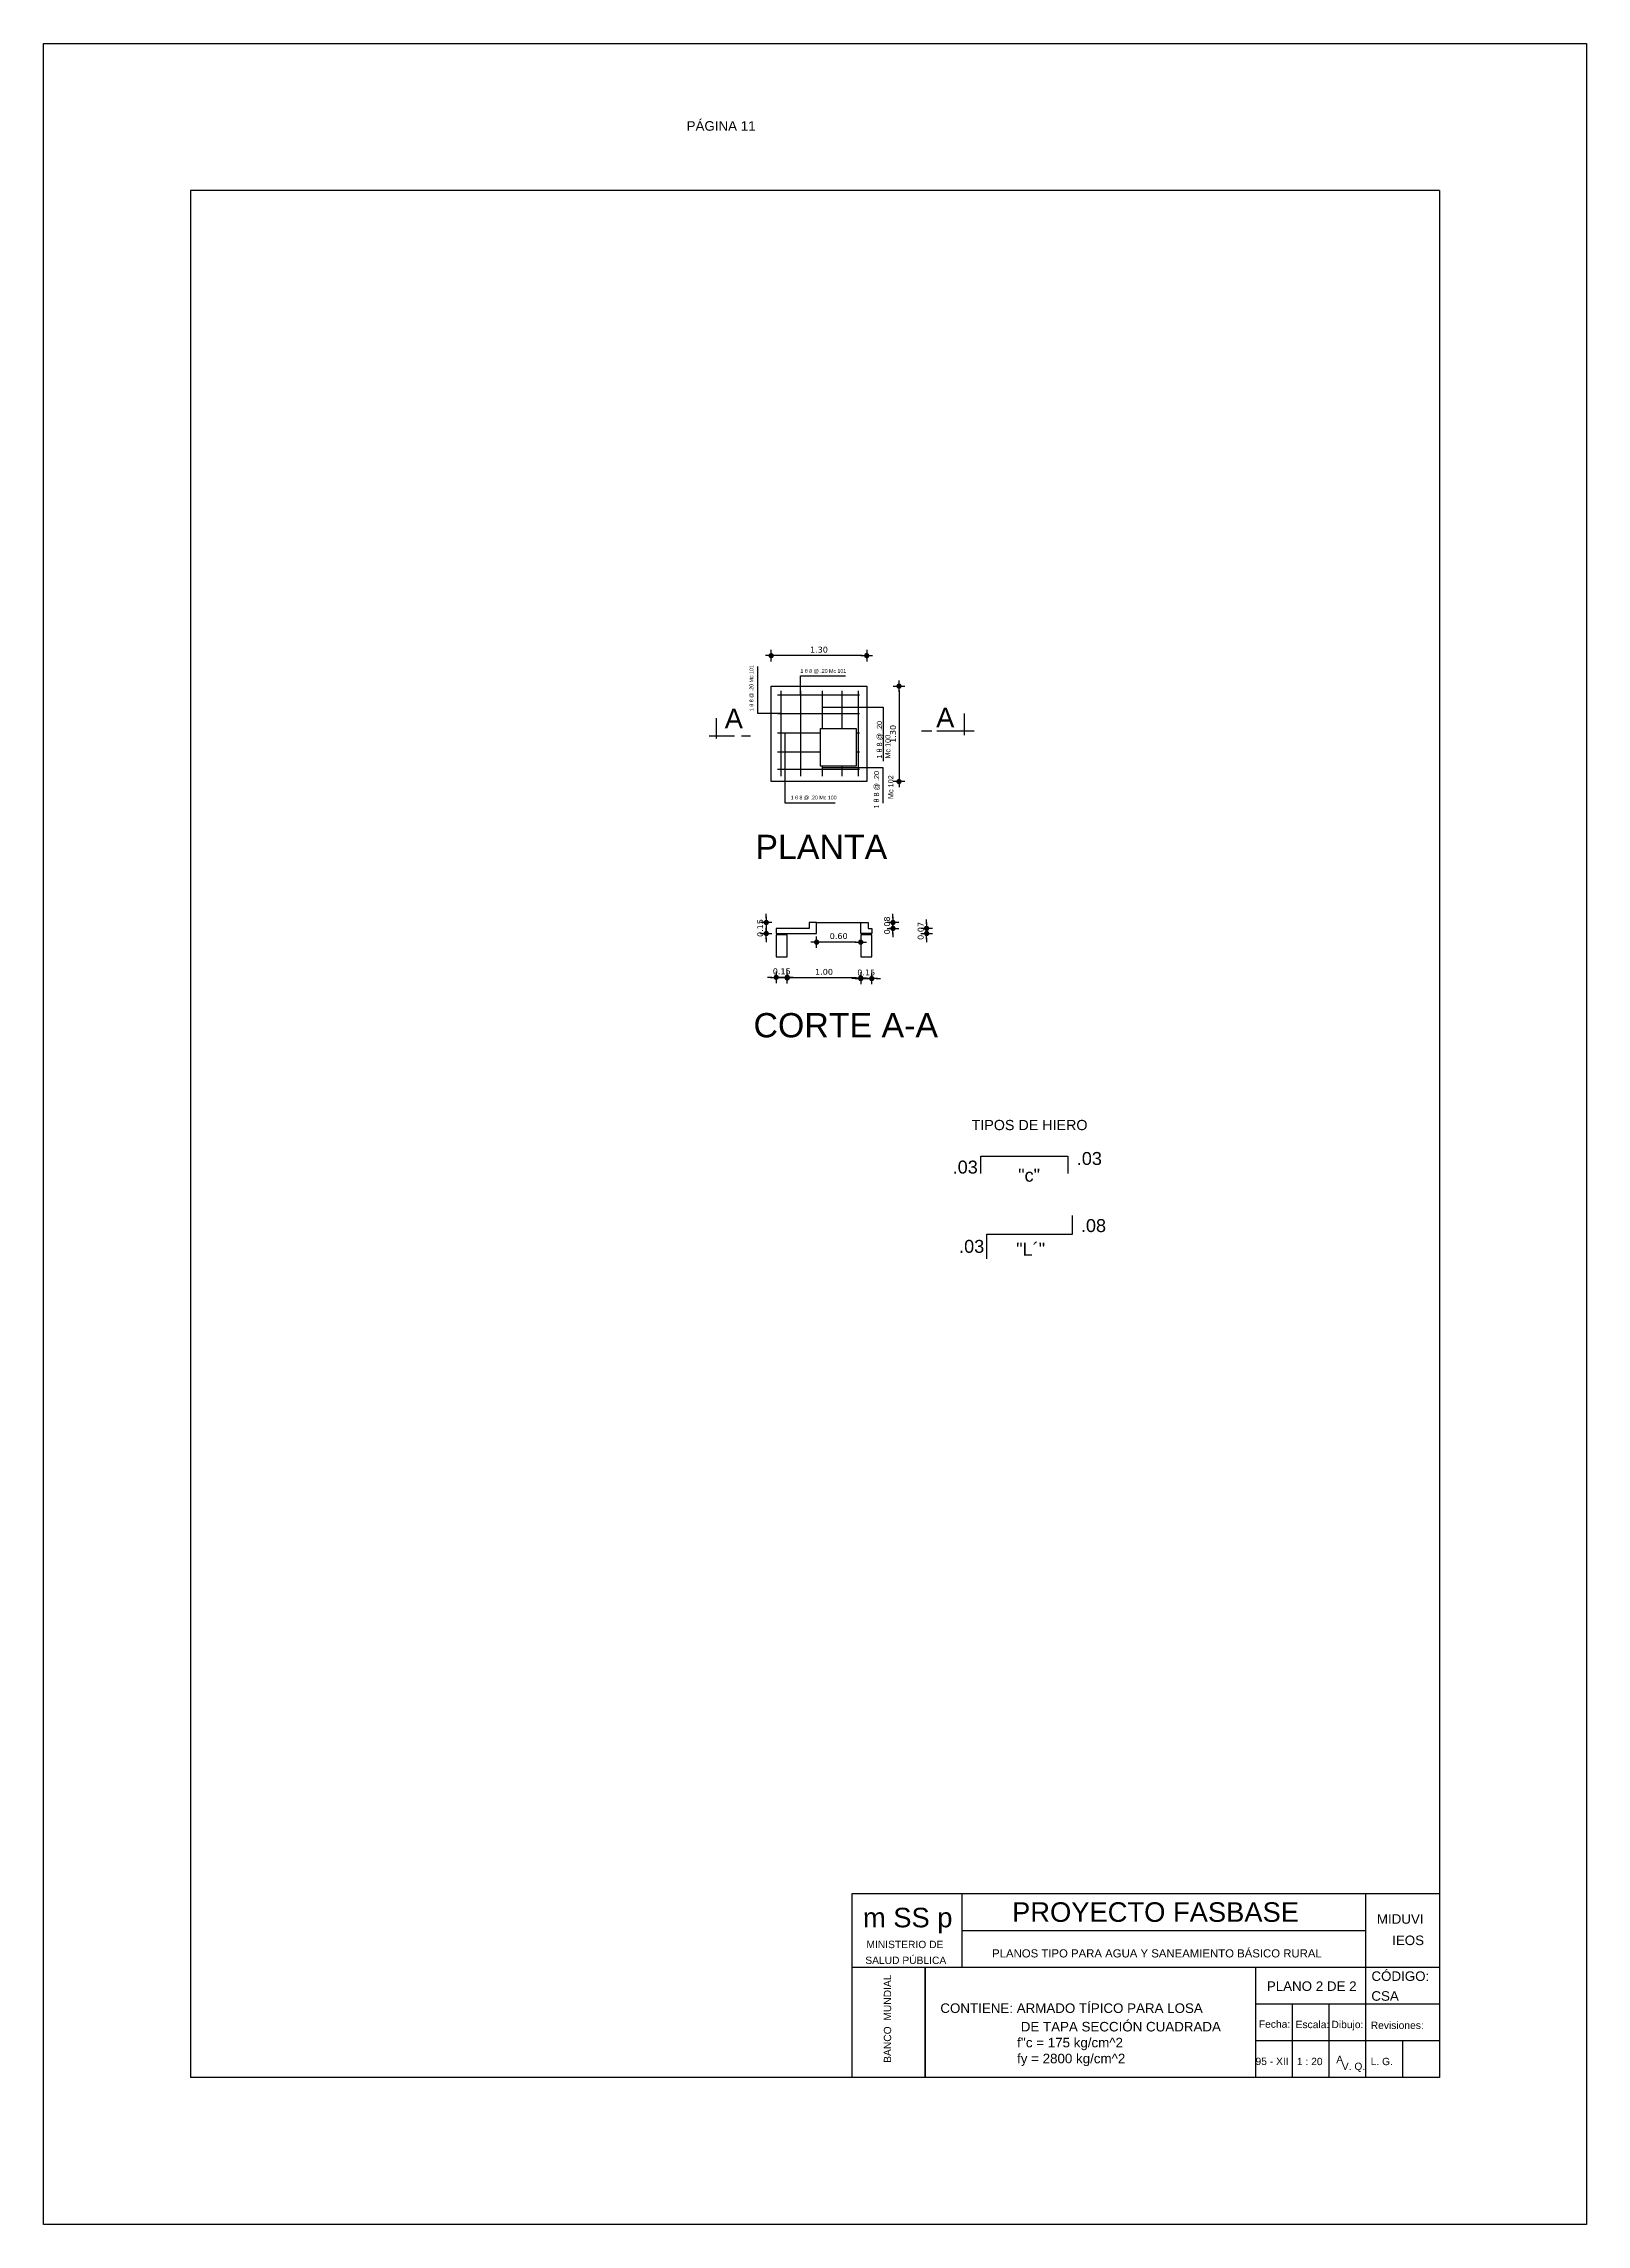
# Model space of a CAD drawing. Header units: metres. Extents: x 2029 to 4131, y 3282 to 4383.
# Drawn here: x 2286.79 to 2307.79, y 4353.27 to 4382.97 of the extents above; entities that cross this region are included whole.
import ezdxf
from ezdxf.enums import TextEntityAlignment as Align

# ---------------------------------------------------------------- set-up
doc = ezdxf.new("R2010")
doc.units = ezdxf.units.M
for name, color, linetype in [('Cota', 7, 'Continuous'), ('Cotas', 7, 'Continuous'), ('Dibujo', 7, 'Continuous'), ('Plano', 1, 'Continuous'), ('Texto', 170, 'Continuous')]:
    doc.layers.add(name, color=color, linetype=linetype)
doc.styles.add('Annotative', font='arial.ttf')
doc.styles.get("Standard").update_dxf_attribs({"font": 'arial.ttf'})
doc.styles.add('verdana', font='verdana.ttf')
doc.dimstyles.new('ISO', dxfattribs={"dimtxt": 0.08, "dimasz": 0.06, "dimexe": 0.1, "dimexo": 0.1, "dimgap": 0.04, "dimtad": 1, "dimzin": 1, "dimdsep": 46, "dimtxsty": 'verdana', "dimblk1": 'PAB', "dimblk2": 'PAB', "dimsah": 1, "dimcen": 0, "dimse1": 1, "dimse2": 1, "dimclrd": 7, "dimclre": 8, "dimclrt": 7, "dimadec": 0, "dimazin": 0, "dimtfac": 1, "dimtix": 1, "dimtmove": 0, "dimatfit": 3, "dimldrblk": 'PAB', "dimfxl": 0.1, "dimtvp": 1, "dimtolj": 1, "dimtzin": 1, "dimarcsym": 0})

msp = doc.modelspace()

# ---------------------------------------------------------------- texts
at = {"layer": 'Cota'}
for s, height, p in [('1 θ 8 @ .20 Mc 101', 0.05108, (2296.451, 4373.876)), ('1 θ 8 @ .20', 0.07079, (2298.204, 4373.228)), ('Mc 100', 0.0708, (2298.318, 4373.228)), ('1 θ 8 @ .20', 0.07079, (2298.164, 4372.547)), ('Mc 102', 0.0708, (2298.358, 4372.677))]:
    msp.add_text(s, height=height, rotation=90, dxfattribs=at).set_placement(p)
for s, p in [('1 θ 8 @ .20 Mc 101', (2297.093, 4374.396)), ('1 θ 8 @ .20 Mc 100', (2296.961, 4372.672))]:
    msp.add_text(s, height=0.05108, dxfattribs=at).set_placement(p)
at = {"layer": 'Dibujo', "color": 0, "linetype": 'ByBlock'}
for s, height, p in [('PROYECTO FASBASE', 0.26624, (2299.974, 4357.386)), ('m SS p', 0.2662, (2297.944, 4357.311)), ('PLANOS TIPO PARA AGUA Y SANEAMIENTO BÁSICO RURAL', 0.11076, (2299.702, 4356.901))]:
    msp.add_text(s, height=height, dxfattribs=at).set_placement(p)
at = {"layer": 'Dibujo', "color": 0, "linetype": 'ByBlock', "style": 'Annotative'}
for s, p in [('MIDUVI', (2304.94, 4357.36)), ('IEOS', (2305.148, 4357.069)), ('CÓDIGO:', (2304.866, 4356.581)), ('PLANO 2 DE 2 ', (2303.442, 4356.445)), ('CSA', (2304.865, 4356.311)), ('CONTIENE: ARMADO TÍPICO PARA LOSA ', (2298.998, 4356.145))]:
    msp.add_text(s, height=0.13, dxfattribs=at).set_placement(p)
at = {"layer": 'Dibujo', "color": 0, "linetype": 'ByBlock'}
for s, p in [('MINISTERIO DE', (2298.515, 4357.028)), ('SALUD PÚBLICA', (2298.527, 4356.812)), ('Fecha:', (2303.546, 4355.943)), ('Escala:', (2304.063, 4355.938)), ('Dibujo:', (2304.539, 4355.938)), ('Revisiones:', (2305.217, 4355.927)), ('95 - XII', (2303.513, 4355.436)), ('1 : 20', (2304.026, 4355.434)), ('A', (2304.434, 4355.461)), ('L. G. ', (2305.026, 4355.434)), ('V. Q.', (2304.622, 4355.368))]:
    msp.add_text(s, height=0.1, dxfattribs=at).set_placement(p, align=Align.CENTER)
msp.add_text('BANCO  MUNDIAL', height=0.1, rotation=90, dxfattribs=at).set_placement((2298.328, 4356.067), align=Align.CENTER)
at = {"layer": 'Dibujo', "color": 0, "linetype": 'ByBlock', "char_height": 0.13, "attachment_point": 1}
for s, insert, width in [('PÁGINA 11', (2295.544, 4381.909), 2.90393), (" DE TAPA SECCIÓN CUADRADA\\Pf''c = 175 kg/cm^ 2\\Pfy = 2800 kg/cm^ 2", (2300.042, 4356.023), 2.8989)]:
    msp.add_mtext(s, dxfattribs=dict(at, insert=insert, width=width))
at = {"layer": 'Texto'}
for s, height, p in [('A', 0.265, (2298.941, 4373.655)), ('A', 0.265, (2296.063, 4373.642)), ('PLANTA', 0.3303, (2296.48, 4371.86)), ('CORTE A-A', 0.3303, (2296.454, 4369.432)), ('TIPOS DE HIERO', 0.13922, (2299.423, 4368.168)), ('.03', 0.1762, (2299.165, 4367.577)), ('.03', 0.1762, (2300.855, 4367.694)), ('"c"', 0.1762, (2300.057, 4367.466)), ('.08', 0.1762, (2300.911, 4366.78)), ('.03', 0.1762, (2299.253, 4366.497)), ('"L´"', 0.1762, (2300.03, 4366.459))]:
    msp.add_text(s, height=height, dxfattribs=at).set_placement(p)

# ---------------------------------------------------------------- blocks, each defined once
blk = doc.blocks.new('PAB')
at = {"layer": 'Cotas'}
for p, q in [((-1.3, 0), (1.3, 0)), ((0, 1.3), (0, -1.3))]:
    blk.add_line(p, q, dxfattribs=at)
at = {"layer": 'Cotas', "const_width": 0.6}
blk.add_lwpolyline([(-0.3, 0, 1), (0.3, 0, 1)], format="xyb", close=True, dxfattribs=at)
blk = doc.blocks.new('*D1049')
at = {"layer": 'Cota', "color": 7, "lineweight": -2, "transparency": 16777216}
blk.add_line((2297.935, 4374.63), (2296.755, 4374.63), dxfattribs=at)
at = {"layer": 'Defpoints', "color": 0, "transparency": 16777216}
for p in [(2296.695, 4374.63), (2296.695, 4374.215), (2297.995, 4374.215)]:
    blk.add_point(p, dxfattribs=at)
at = {"layer": 'Cota', "color": 7, "lineweight": -2, "transparency": 16777216, "xscale": 0.06, "yscale": 0.06, "zscale": 0.06, "rotation": 180}
blk.add_blockref('PAB', (2296.695, 4374.63), dxfattribs=at)
at = {"layer": 'Cota', "color": 7, "lineweight": -2, "transparency": 16777216, "xscale": 0.06, "yscale": 0.06, "zscale": 0.06}
blk.add_blockref('PAB', (2297.995, 4374.63), dxfattribs=at)
at = {"layer": 'Cota', "color": 7, "transparency": 16777216, "insert": (2297.345, 4374.711), "char_height": 0.08, "attachment_point": 5, "style": 'verdana'}
blk.add_mtext('\\A1;1.30', dxfattribs=at)
blk = doc.blocks.new('*D1050')
at = {"layer": 'Cota', "color": 7, "lineweight": -2, "transparency": 16777216}
blk.add_line((2298.435, 4374.155), (2298.435, 4372.975), dxfattribs=at)
at = {"layer": 'Defpoints', "color": 0, "transparency": 16777216}
for p in [(2297.995, 4374.215), (2297.995, 4372.915), (2298.435, 4372.915)]:
    blk.add_point(p, dxfattribs=at)
at = {"layer": 'Cota', "color": 7, "lineweight": -2, "transparency": 16777216, "xscale": 0.06, "yscale": 0.06, "zscale": 0.06}
for p, rotation in [((2298.435, 4374.215), 90), ((2298.435, 4372.915), 270)]:
    blk.add_blockref('PAB', p, dxfattribs=dict(at, rotation=rotation))
at = {"layer": 'Cota', "color": 7, "transparency": 16777216, "insert": (2298.353, 4373.565), "char_height": 0.08, "attachment_point": 5, "rotation": 90, "style": 'verdana'}
blk.add_mtext('\\A1;1.30', dxfattribs=at)
blk = doc.blocks.new('*D1051')
at = {"layer": 'Cota', "color": 7, "lineweight": -2, "transparency": 16777216}
for p, q in [((2297.854, 4370.232), (2297.794, 4370.232)), ((2297.914, 4370.232), (2298.064, 4370.232)), ((2298.124, 4370.232), (2298.184, 4370.232))]:
    blk.add_line(p, q, dxfattribs=at)
at = {"layer": 'Defpoints', "color": 0, "transparency": 16777216}
for p in [(2297.914, 4370.529), (2298.064, 4370.529), (2298.064, 4370.232)]:
    blk.add_point(p, dxfattribs=at)
at = {"layer": 'Cota', "color": 7, "lineweight": -2, "transparency": 16777216, "xscale": 0.06, "yscale": 0.06, "zscale": 0.06}
blk.add_blockref('PAB', (2297.914, 4370.232), dxfattribs=at)
at = {"layer": 'Cota', "color": 7, "lineweight": -2, "transparency": 16777216, "xscale": 0.06, "yscale": 0.06, "zscale": 0.06, "rotation": 180}
blk.add_blockref('PAB', (2298.064, 4370.232), dxfattribs=at)
at = {"layer": 'Cota', "color": 7, "transparency": 16777216, "insert": (2297.989, 4370.314), "char_height": 0.08, "attachment_point": 5, "style": 'verdana'}
blk.add_mtext('\\A1;0.15', dxfattribs=at)
blk = doc.blocks.new('*D1052')
at = {"layer": 'Cota', "color": 7, "lineweight": -2, "transparency": 16777216}
blk.add_line((2297.854, 4370.241), (2296.974, 4370.241), dxfattribs=at)
at = {"layer": 'Defpoints', "color": 0, "transparency": 16777216}
for p in [(2296.914, 4370.529), (2297.914, 4370.529), (2296.914, 4370.241)]:
    blk.add_point(p, dxfattribs=at)
at = {"layer": 'Cota', "color": 7, "lineweight": -2, "transparency": 16777216, "xscale": 0.06, "yscale": 0.06, "zscale": 0.06, "rotation": 180}
blk.add_blockref('PAB', (2296.914, 4370.241), dxfattribs=at)
at = {"layer": 'Cota', "color": 7, "lineweight": -2, "transparency": 16777216, "xscale": 0.06, "yscale": 0.06, "zscale": 0.06}
blk.add_blockref('PAB', (2297.914, 4370.241), dxfattribs=at)
at = {"layer": 'Cota', "color": 7, "transparency": 16777216, "insert": (2297.414, 4370.323), "char_height": 0.08, "attachment_point": 5, "style": 'verdana'}
blk.add_mtext('\\A1;1.00', dxfattribs=at)
blk = doc.blocks.new('*D1053')
at = {"layer": 'Cota', "color": 7, "lineweight": -2, "transparency": 16777216}
for p, q in [((2296.704, 4370.249), (2296.644, 4370.249)), ((2296.914, 4370.249), (2296.764, 4370.249)), ((2296.974, 4370.249), (2297.034, 4370.249))]:
    blk.add_line(p, q, dxfattribs=at)
at = {"layer": 'Defpoints', "color": 0, "transparency": 16777216}
for p in [(2296.764, 4370.529), (2296.914, 4370.529), (2296.764, 4370.249)]:
    blk.add_point(p, dxfattribs=at)
at = {"layer": 'Cota', "color": 7, "lineweight": -2, "transparency": 16777216, "xscale": 0.06, "yscale": 0.06, "zscale": 0.06}
blk.add_blockref('PAB', (2296.764, 4370.249), dxfattribs=at)
at = {"layer": 'Cota', "color": 7, "lineweight": -2, "transparency": 16777216, "xscale": 0.06, "yscale": 0.06, "zscale": 0.06, "rotation": 180}
blk.add_blockref('PAB', (2296.914, 4370.249), dxfattribs=at)
at = {"layer": 'Cota', "color": 7, "transparency": 16777216, "insert": (2296.839, 4370.33), "char_height": 0.08, "attachment_point": 5, "style": 'verdana'}
blk.add_mtext('\\A1;0.15', dxfattribs=at)
blk = doc.blocks.new('*D1054')
at = {"layer": 'Cota', "color": 7, "lineweight": -2, "transparency": 16777216}
blk.add_line((2297.854, 4370.728), (2297.374, 4370.728), dxfattribs=at)
at = {"layer": 'Defpoints', "color": 0, "transparency": 16777216}
for p in [(2297.314, 4370.846), (2297.314, 4370.728), (2297.914, 4370.846)]:
    blk.add_point(p, dxfattribs=at)
at = {"layer": 'Cota', "color": 7, "lineweight": -2, "transparency": 16777216, "xscale": 0.06, "yscale": 0.06, "zscale": 0.06, "rotation": 180}
blk.add_blockref('PAB', (2297.314, 4370.728), dxfattribs=at)
at = {"layer": 'Cota', "color": 7, "lineweight": -2, "transparency": 16777216, "xscale": 0.06, "yscale": 0.06, "zscale": 0.06}
blk.add_blockref('PAB', (2297.914, 4370.728), dxfattribs=at)
at = {"layer": 'Cota', "color": 7, "transparency": 16777216, "insert": (2297.614, 4370.81), "char_height": 0.08, "attachment_point": 5, "style": 'verdana'}
blk.add_mtext('\\A1;0.60', dxfattribs=at)
blk = doc.blocks.new('*D1055')
at = {"layer": 'Cota', "color": 7, "lineweight": -2, "transparency": 16777216}
for p, q in [((2298.811, 4370.976), (2298.811, 4371.036)), ((2298.811, 4370.846), (2298.811, 4370.916)), ((2298.811, 4370.786), (2298.811, 4370.726))]:
    blk.add_line(p, q, dxfattribs=at)
at = {"layer": 'Defpoints', "color": 0, "transparency": 16777216}
for p in [(2298.064, 4370.916), (2298.064, 4370.846), (2298.811, 4370.916)]:
    blk.add_point(p, dxfattribs=at)
at = {"layer": 'Cota', "color": 7, "lineweight": -2, "transparency": 16777216, "xscale": 0.06, "yscale": 0.06, "zscale": 0.06}
for p, rotation in [((2298.811, 4370.916), 270), ((2298.811, 4370.846), 90)]:
    blk.add_blockref('PAB', p, dxfattribs=dict(at, rotation=rotation))
at = {"layer": 'Cota', "color": 7, "transparency": 16777216, "insert": (2298.73, 4370.881), "char_height": 0.08, "attachment_point": 5, "rotation": 90, "style": 'verdana'}
blk.add_mtext('\\A1;0.07', dxfattribs=at)
blk = doc.blocks.new('*D1056')
at = {"layer": 'Cota', "color": 7, "lineweight": -2, "transparency": 16777216}
for p, q in [((2298.353, 4371.056), (2298.353, 4371.116)), ((2298.353, 4370.916), (2298.353, 4370.996)), ((2298.353, 4370.856), (2298.353, 4370.796))]:
    blk.add_line(p, q, dxfattribs=at)
at = {"layer": 'Defpoints', "color": 0, "transparency": 16777216}
for p in [(2298.064, 4370.996), (2298.353, 4370.996), (2298.064, 4370.916)]:
    blk.add_point(p, dxfattribs=at)
at = {"layer": 'Cota', "color": 7, "lineweight": -2, "transparency": 16777216, "xscale": 0.06, "yscale": 0.06, "zscale": 0.06}
for p, rotation in [((2298.353, 4370.996), 270), ((2298.353, 4370.916), 90)]:
    blk.add_blockref('PAB', p, dxfattribs=dict(at, rotation=rotation))
at = {"layer": 'Cota', "color": 7, "transparency": 16777216, "insert": (2298.272, 4370.956), "char_height": 0.08, "attachment_point": 5, "rotation": 90, "style": 'verdana'}
blk.add_mtext('\\A1;0.08', dxfattribs=at)
blk = doc.blocks.new('*D1057')
at = {"layer": 'Cota', "color": 7, "lineweight": -2, "transparency": 16777216}
for p, q in [((2296.628, 4371.056), (2296.628, 4371.116)), ((2296.628, 4370.996), (2296.628, 4370.846)), ((2296.628, 4370.786), (2296.628, 4370.726))]:
    blk.add_line(p, q, dxfattribs=at)
at = {"layer": 'Defpoints', "color": 0, "transparency": 16777216}
for p in [(2298.014, 4370.996), (2296.628, 4370.846), (2298.014, 4370.846)]:
    blk.add_point(p, dxfattribs=at)
at = {"layer": 'Cota', "color": 7, "lineweight": -2, "transparency": 16777216, "xscale": 0.06, "yscale": 0.06, "zscale": 0.06}
for p, rotation in [((2296.628, 4370.996), 270), ((2296.628, 4370.846), 90)]:
    blk.add_blockref('PAB', p, dxfattribs=dict(at, rotation=rotation))
at = {"layer": 'Cota', "color": 7, "transparency": 16777216, "insert": (2296.546, 4370.921), "char_height": 0.08, "attachment_point": 5, "rotation": 90, "style": 'verdana'}
blk.add_mtext('\\A1;0.15', dxfattribs=at)

# ---------------------------------------------------------------- dimensions: what is measured, and where the dimension line sits
at = {"layer": 'Cota'}
for base, p1, p2, picture, middle in [((2296.695, 4374.63), (2297.995, 4374.215), (2296.695, 4374.215), '*D1049', (2297.345, 4374.711)), ((2297.314, 4370.728), (2297.914, 4370.846), (2297.314, 4370.846), '*D1054', (2297.614, 4370.81)), ((2296.764, 4370.249), (2296.914, 4370.529), (2296.764, 4370.529), '*D1053', (2296.839, 4370.33)), ((2296.914, 4370.241), (2297.914, 4370.529), (2296.914, 4370.529), '*D1052', (2297.414, 4370.323)), ((2298.064, 4370.232), (2297.914, 4370.529), (2298.064, 4370.529), '*D1051', (2297.989, 4370.314))]:
    dim = msp.add_linear_dim(base=base, p1=p1, p2=p2, dimstyle='ISO', dxfattribs=at)
    dim.commit()
    dim.dimension.update_dxf_attribs({"geometry": picture, "text_midpoint": middle})
for base, p1, p2, picture, middle in [((2298.435, 4372.915), (2297.995, 4374.215), (2297.995, 4372.915), '*D1050', (2298.353, 4373.565)), ((2296.628, 4370.846), (2298.014, 4370.996), (2298.014, 4370.846), '*D1057', (2296.546, 4370.921)), ((2298.353, 4370.996), (2298.064, 4370.916), (2298.064, 4370.996), '*D1056', (2298.272, 4370.956)), ((2298.811, 4370.916), (2298.064, 4370.846), (2298.064, 4370.916), '*D1055', (2298.73, 4370.881))]:
    dim = msp.add_linear_dim(base=base, p1=p1, p2=p2, angle=90, dimstyle='ISO', dxfattribs=at)
    dim.commit()
    dim.dimension.update_dxf_attribs({"geometry": picture, "text_midpoint": middle})

# ---------------------------------------------------------------- linework, layer by layer
at = {"layer": 'Cota'}
for p, q in [((2296.512, 4373.841), (2296.512, 4374.483)), ((2297.094, 4374.097), (2297.094, 4374.355)), ((2297.094, 4374.355), (2297.708, 4374.355)), ((2297.389, 4373.929), (2298.221, 4373.929)), ((2298.221, 4373.929), (2298.221, 4373.841)), ((2296.825, 4373.841), (2296.512, 4373.841)), ((2298.221, 4373.841), (2298.221, 4373.192)), ((2296.883, 4373.581), (2296.883, 4372.624)), ((2297.389, 4373.105), (2298.215, 4373.105)), ((2298.215, 4373.105), (2298.215, 4372.623)), ((2296.883, 4372.624), (2297.566, 4372.624))]:
    msp.add_line(p, q, dxfattribs=at)
at = {"layer": 'Dibujo', "color": 0, "linetype": 'ByBlock'}
for p, q in [((2286.791, 4382.965), (2307.791, 4382.965)), ((2286.791, 4353.265), (2286.791, 4382.965)), ((2286.791, 4382.965), (2289.791, 4382.965)), ((2286.791, 4382.965), (2289.291, 4382.965)), ((2307.791, 4382.965), (2307.791, 4353.265)), ((2288.791, 4380.965), (2288.791, 4355.265)), ((2305.791, 4380.965), (2288.791, 4380.965)), ((2305.791, 4380.965), (2305.791, 4355.265)), ((2297.791, 4357.765), (2297.791, 4355.265)), ((2305.791, 4357.765), (2297.791, 4357.765)), ((2299.291, 4357.765), (2299.291, 4356.765)), ((2304.791, 4355.265), (2304.791, 4357.765)), ((2304.791, 4357.265), (2299.291, 4357.265)), ((2305.791, 4356.765), (2297.791, 4356.765)), ((2298.791, 4356.765), (2298.791, 4355.265)), ((2298.791, 4355.265), (2298.791, 4356.765)), ((2303.291, 4355.265), (2303.291, 4356.765)), ((2305.791, 4356.265), (2303.291, 4356.265)), ((2303.791, 4355.265), (2303.791, 4356.265)), ((2304.291, 4355.265), (2304.291, 4356.265)), ((2305.791, 4355.765), (2303.291, 4355.765)), ((2305.291, 4355.265), (2305.291, 4355.765)), ((2305.791, 4355.265), (2288.791, 4355.265)), ((2307.791, 4353.265), (2286.791, 4353.265))]:
    msp.add_line(p, q, dxfattribs=at)
at = {"layer": 'Plano'}
for p, q in [((2296.695, 4374.215), (2297.995, 4374.215)), ((2296.695, 4372.915), (2296.695, 4374.215)), ((2296.78, 4374.097), (2297.896, 4374.097)), ((2296.825, 4374.151), (2296.825, 4372.99)), ((2297.094, 4374.151), (2297.094, 4372.99)), ((2297.389, 4374.151), (2297.389, 4373.64)), ((2297.657, 4374.151), (2297.657, 4373.64)), ((2297.881, 4374.151), (2297.881, 4372.99)), ((2297.995, 4374.215), (2297.995, 4372.915)), ((2296.78, 4373.841), (2297.896, 4373.841)), ((2296.78, 4373.581), (2297.364, 4373.581)), ((2297.85, 4373.581), (2297.896, 4373.581)), ((2296.78, 4373.321), (2297.364, 4373.321)), ((2296.78, 4373.086), (2297.896, 4373.086)), ((2297.389, 4373.123), (2297.389, 4372.99)), ((2297.657, 4373.123), (2297.657, 4372.99)), ((2297.85, 4373.321), (2297.896, 4373.321)), ((2297.995, 4372.915), (2296.695, 4372.915)), ((2297.314, 4370.996), (2297.214, 4370.996)), ((2297.214, 4370.996), (2297.214, 4370.916)), ((2297.314, 4370.916), (2297.314, 4370.996)), ((2297.314, 4370.996), (2297.914, 4370.996)), ((2297.914, 4370.916), (2297.914, 4370.996)), ((2297.914, 4370.996), (2298.014, 4370.996)), ((2298.014, 4370.996), (2298.014, 4370.916)), ((2297.214, 4370.916), (2296.764, 4370.916)), ((2296.764, 4370.916), (2296.764, 4370.846)), ((2296.764, 4370.846), (2296.914, 4370.846)), ((2296.914, 4370.829), (2296.764, 4370.829)), ((2296.764, 4370.829), (2296.764, 4370.529)), ((2296.914, 4370.846), (2297.314, 4370.846)), ((2296.914, 4370.529), (2296.914, 4370.829)), ((2297.314, 4370.846), (2297.314, 4370.916)), ((2297.914, 4370.846), (2297.914, 4370.916)), ((2298.064, 4370.846), (2297.914, 4370.846)), ((2298.064, 4370.829), (2297.914, 4370.829)), ((2297.914, 4370.829), (2297.914, 4370.529)), ((2298.014, 4370.916), (2298.064, 4370.916)), ((2298.064, 4370.916), (2298.064, 4370.846)), ((2298.064, 4370.529), (2298.064, 4370.829)), ((2296.764, 4370.529), (2296.914, 4370.529)), ((2297.914, 4370.529), (2298.064, 4370.529))]:
    msp.add_line(p, q, dxfattribs=at)
msp.add_lwpolyline([(2297.364, 4373.64), (2297.85, 4373.64), (2297.85, 4373.123), (2297.364, 4373.123)], close=True, dxfattribs=at)
at = {"layer": 'Texto'}
for p, q in [((2295.946, 4373.778), (2295.946, 4373.503)), ((2299.323, 4373.84), (2299.323, 4373.546)), ((2295.849, 4373.538), (2296.194, 4373.538)), ((2296.29, 4373.538), (2296.415, 4373.538)), ((2298.884, 4373.6), (2298.74, 4373.6)), ((2299.457, 4373.6), (2298.949, 4373.6)), ((2299.547, 4367.579), (2299.547, 4367.815)), ((2299.547, 4367.815), (2300.732, 4367.815)), ((2300.732, 4367.815), (2300.732, 4367.579)), ((2300.795, 4366.752), (2300.795, 4367.005)), ((2299.629, 4366.416), (2299.629, 4366.752)), ((2299.629, 4366.752), (2300.795, 4366.752))]:
    msp.add_line(p, q, dxfattribs=at)

msp.set_redraw_order([(e.dxf.handle, doc.entitydb.next_handle()) for e in msp.query("TEXT MTEXT ATTDEF DIMENSION ARC_DIMENSION")])  # texts and dimensions are drawn at this point

doc.saveas('drawing.dxf')
